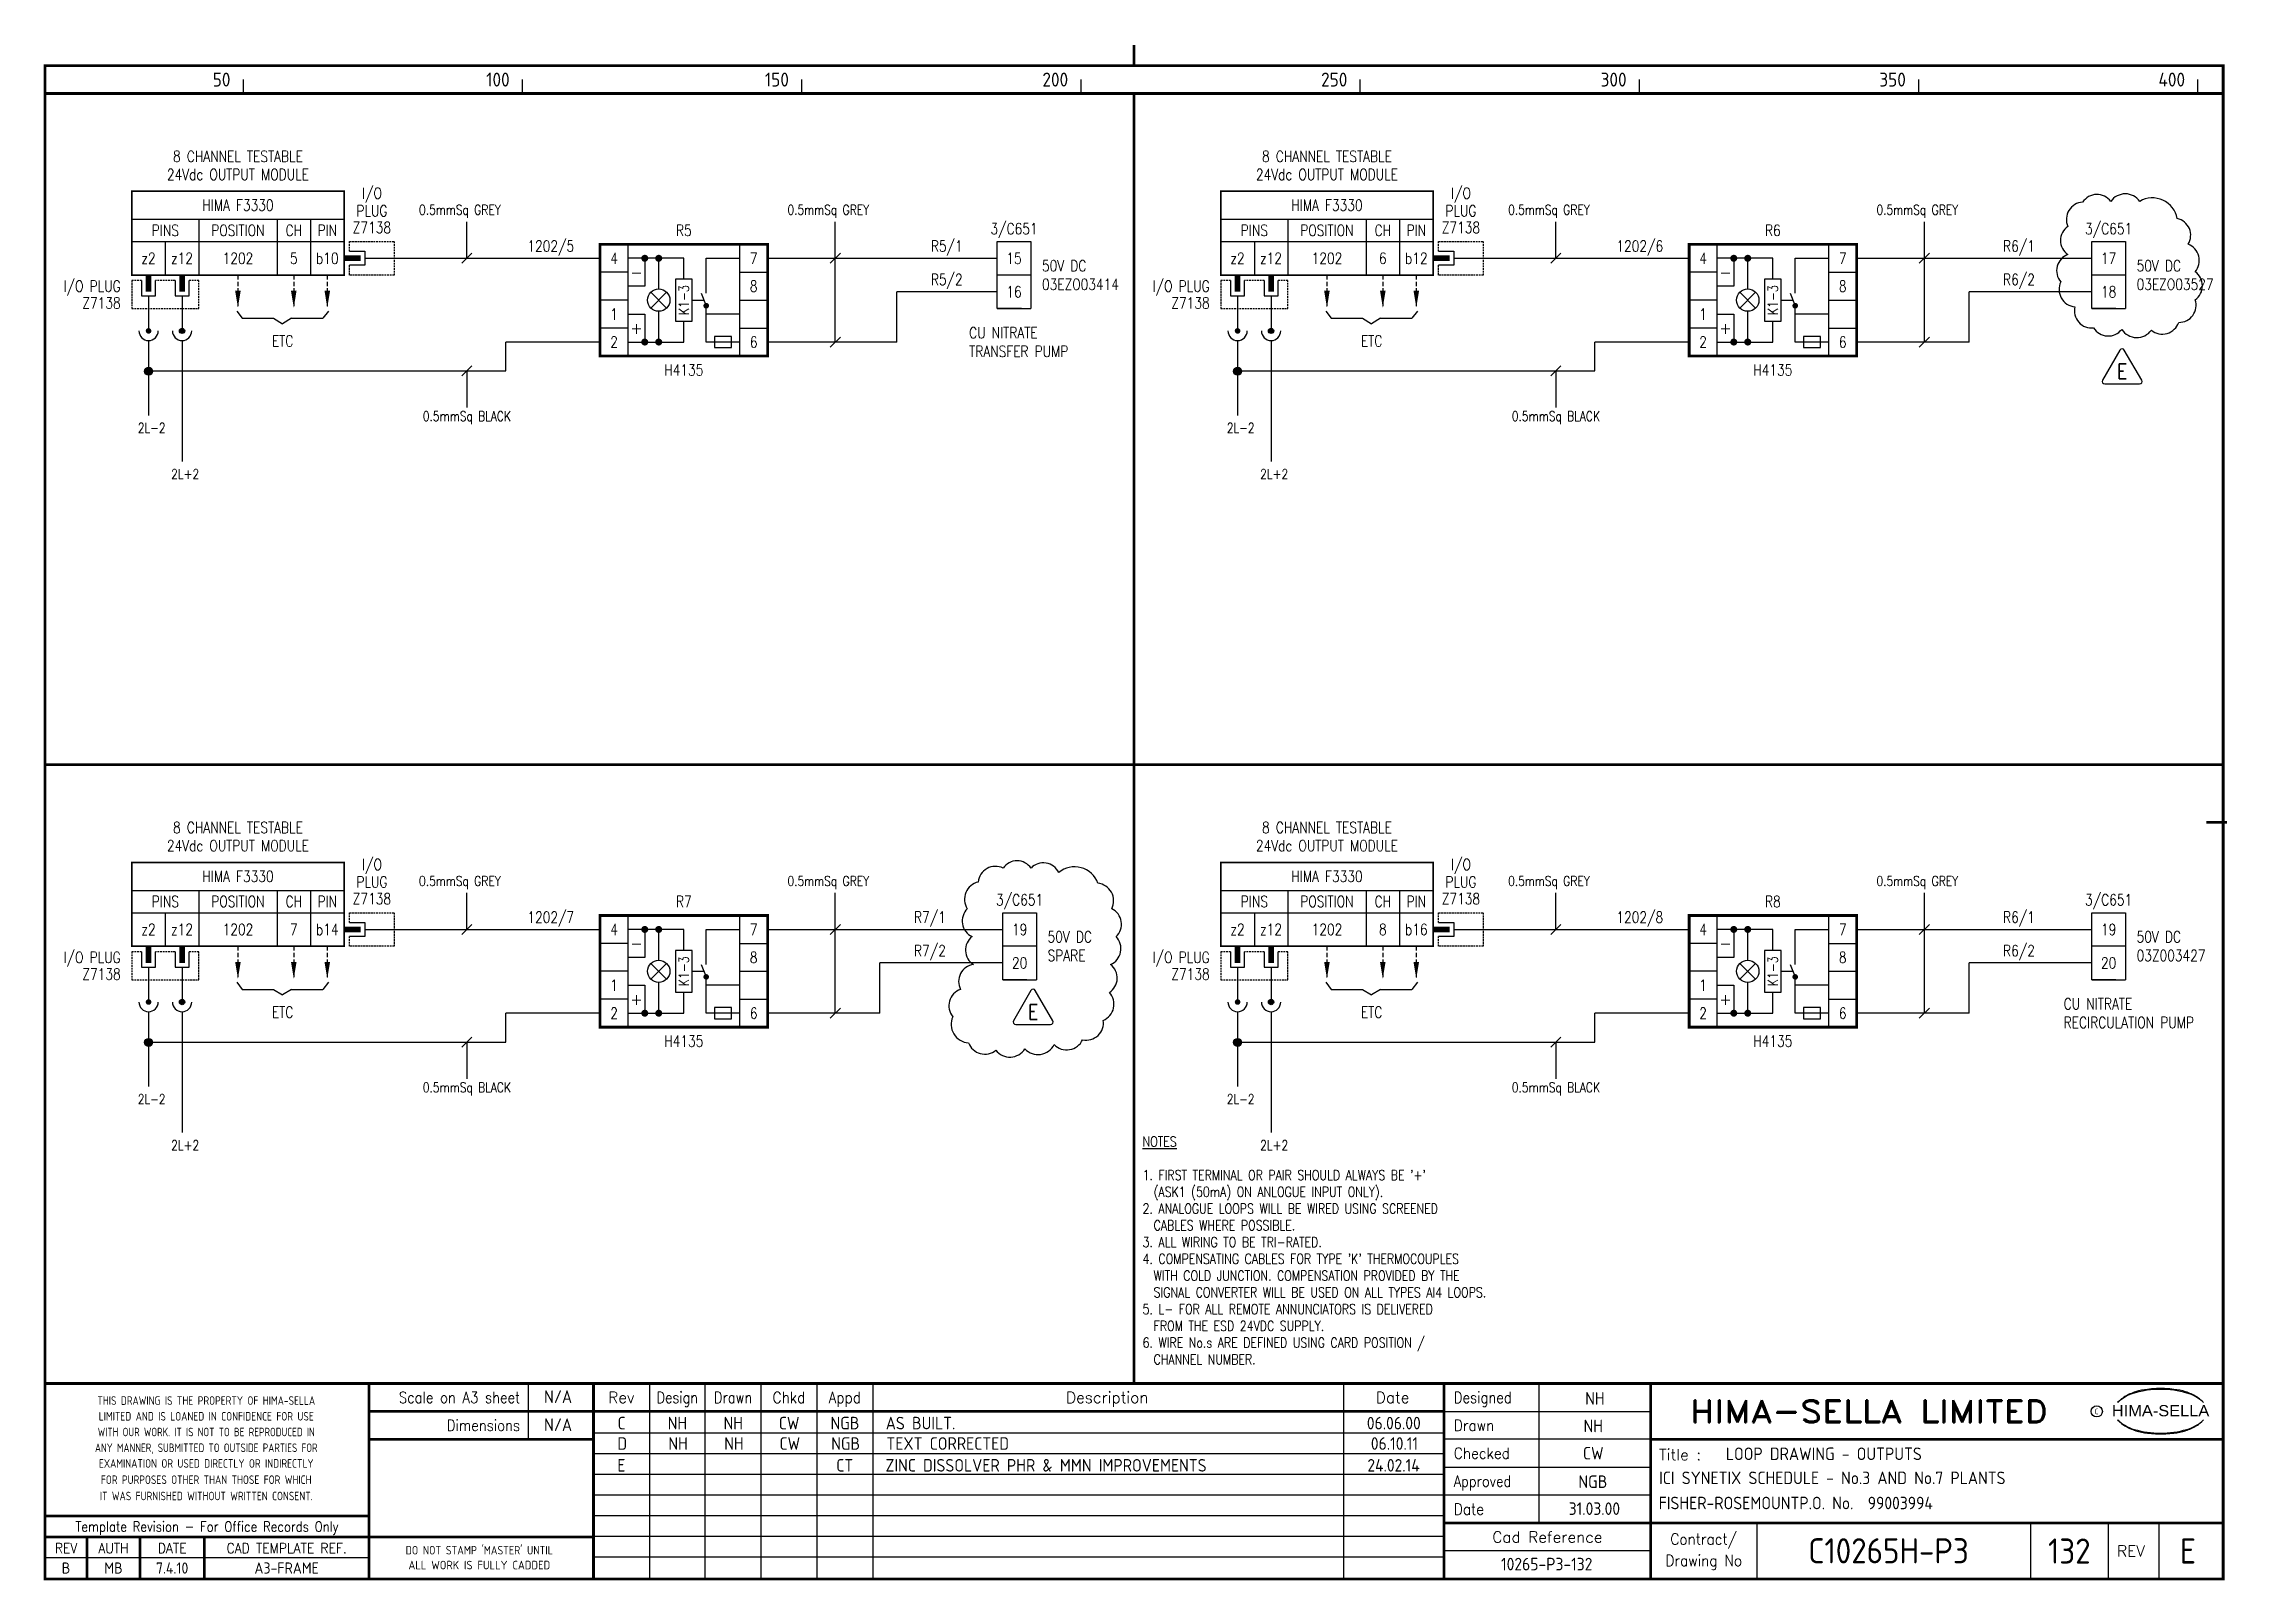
# Model space of a CAD drawing. Extents: x 14 to 405, y 0 to 275.
import ezdxf
from ezdxf.enums import TextEntityAlignment as Align

# ---------------------------------------------------------------- set-up
doc = ezdxf.new("R2010")
doc.units = 0
doc.header["$LTSCALE"] = 0.25
doc.header["$MEASUREMENT"] = 0
doc.linetypes.add('HIDDEN2', pattern=[4.7625, 3.175, -1.5875])
doc.layers.get('0').update_dxf_attribs({"color": 41, "linetype": 'CONTINUOUS'})
for name, color, linetype in [('00-DRG_FRAME', 12, 'CONTINUOUS'), ('01-DRAW', 7, 'CONTINUOUS'), ('02-TEXT', 2, 'CONTINUOUS'), ('051-TEXT', 2, 'CONTINUOUS'), ('117', 7, 'CONTINUOUS'), ('DIM', 3, 'CONTINUOUS'), ('LAB', 2, 'CONTINUOUS'), ('RACK', 2, 'CONTINUOUS'), ('RECORD', 2, 'CONTINUOUS'), ('SLOT', 2, 'CONTINUOUS'), ('SNA', 2, 'CONTINUOUS'), ('TEXT', 2, 'CONTINUOUS'), ('TPOL', 3, 'CONTINUOUS'), ('XR_FUNCTION', 2, 'CONTINUOUS'), ('XR_MAIN', 2, 'CONTINUOUS')]:
    doc.layers.add(name, color=color, linetype=linetype)
doc.styles.add('ARIAL', font='arial.ttf', dxfattribs={"height": 2.5})
doc.styles.add('CROSSREF', font='romans.shx', dxfattribs={"width": 0.8, "height": 2})
doc.styles.add('FUNCTION', font='ROMANS.shx', dxfattribs={"width": 0.8, "height": 2.5})
doc.styles.add('ISO', font='iso.shx')
doc.styles.add('PINS', font='ROMANS.shx', dxfattribs={"width": 0.8, "height": 2.5})
doc.styles.add('RACK', font='ROMANS.shx', dxfattribs={"width": 0.8, "height": 2.5})
doc.styles.add('REFERENC', font='ROMANS.shx', dxfattribs={"width": 0.8, "height": 2.5})
doc.styles.add('ROMAND', font='ROMAND')
doc.styles.add('romans', font='romans.shx', dxfattribs={"width": 0.8, "height": 2.5})
doc.styles.add('SLOT', font='romans.shx', dxfattribs={"width": 0.8, "height": 2})
doc.styles.add('SYMBOL', font='ROMANS.shx', dxfattribs={"width": 0.8, "height": 20})

msp = doc.modelspace()

# ---------------------------------------------------------------- texts
at = {"layer": '00-DRG_FRAME', "style": 'ISO'}
for s, p in [('50', (47.69, 267.75)), ('100', (97.69, 267.75)), ('150', (147.69, 267.75)), ('200', (197.69, 267.75)), ('250', (247.69, 267.75)), ('300', (297.69, 267.75)), ('350', (347.69, 267.75)), ('400', (397.69, 267.75))]:
    msp.add_text(s, height=2.5, dxfattribs=at).set_placement(p, align=Align.RIGHT)
at = {"layer": '00-DRG_FRAME', "color": 3, "style": 'ISO'}
for s, width, p in [('THIS DRAWING IS THE PROPERTY OF HIMA-SELLA', 0.9, (43.36, 32.44)), ("DO NOT STAMP 'MASTER' UNTIL", 0.95, (92.25, 5.79))]:
    msp.add_text(s, height=1.53, dxfattribs=dict(at, width=width)).set_placement(p, align=Align.MIDDLE)
at = {"layer": '00-DRG_FRAME', "color": 4, "style": 'ROMAND', "width": 0.87}
for s, p in [('Scale on A3 sheet', (99.54, 32)), ('Dimensions', (99.54, 27.01))]:
    msp.add_text(s, height=2, dxfattribs=at).set_placement(p, align=Align.RIGHT)
at = {"layer": '00-DRG_FRAME', "color": 4, "style": 'ROMAND'}
for s, p in [('Rev', (117.7, 32)), ('Description', (204.69, 32)), ('Date', (255.79, 32))]:
    msp.add_text(s, height=2, dxfattribs=at).set_placement(p, align=Align.CENTER)
for s, width, p in [('Design', 0.85, (127.7, 32)), ('Drawn', 0.85, (137.7, 32)), ('Chkd', 0.9, (147.7, 32)), ('Appd', 0.9, (157.7, 32))]:
    msp.add_text(s, height=2, dxfattribs=dict(at, width=width)).set_placement(p, align=Align.CENTER)
for s, width, p in [('Designed', 0.87, (266.75, 32)), ('Drawn', 0.9, (266.75, 27)), ('Checked', 0.9, (266.75, 22)), ('Approved', 0.85, (266.75, 17)), ('Date', 0.9, (266.75, 12))]:
    msp.add_text(s, height=2, dxfattribs=dict(at, width=width)).set_placement(p)
at = {"layer": '00-DRG_FRAME', "style": 'ROMAND', "width": 1.15}
msp.add_text('HIMA-SELLA LIMITED', height=4, dxfattribs=at).set_placement((341.1, 30.5), align=Align.MIDDLE)
at = {"layer": '00-DRG_FRAME', "style": 'ARIAL', "width": 1.05}
msp.add_text('HIMA-SELLA', height=2, dxfattribs=at).set_placement((393.3, 29.63), align=Align.CENTER)
at = {"layer": '00-DRG_FRAME', "color": 3, "style": 'ISO'}
for s, width, p in [('WITH OUR WORK. IT IS NOT TO BE REPRODUCED IN', 0.87, (43.36, 26.81)), ('LIMITED AND IS LOANED IN CONFIDENCE FOR USE', 0.9, (43.36, 29.62)), ('ANY MANNER, SUBMITTED TO OUTSIDE PARTIES FOR', 0.87, (43.36, 23.99)), ('EXAMINATION OR USED DIRECTLY OR INDIRECTLY', 0.9, (43.36, 21.18)), ('IT WAS FURNISHED WITHOUT WRITTEN CONSENT.', 0.9, (43.36, 15.35)), ('FOR PURPOSES OTHER THAN THOSE FOR WHICH', 0.9, (43.36, 18.27))]:
    msp.add_text(s, height=1.53, dxfattribs=dict(at, width=width)).set_placement(p, align=Align.MIDDLE_CENTER)
at = {"layer": '00-DRG_FRAME', "color": 3, "style": 'ISO', "width": 0.9}
msp.add_text('C', height=1, dxfattribs=at).set_placement((381.84, 30), align=Align.CENTER)
at = {"layer": '00-DRG_FRAME', "color": 4, "style": 'ROMAND'}
msp.add_text('Title :', height=2, dxfattribs=at).set_placement((303.5, 21.75))
for s, height, width, p in [('Template Revision - For Office Records Only', 1.8, 0.85, (43.5, 9.62)), ('Contract/', 2, 0.9, (311.5, 7.5)), ('REV', 1.8, 0.9, (18.25, 6)), ('AUTH', 1.8, 0.9, (26.75, 6)), ('DATE', 1.8, 0.9, (37.25, 6)), ('CAD TEMPLATE REF.', 1.8, 0.9, (57.75, 6)), ('Drawing No', 2, 0.9, (311.5, 3.5))]:
    msp.add_text(s, height=height, dxfattribs=dict(at, width=width)).set_placement(p, align=Align.MIDDLE)
for s, p in [('Cad Reference', (283.5, 8)), ('REV', (388, 5.5))]:
    msp.add_text(s, height=2, dxfattribs=at).set_placement(p, align=Align.MIDDLE)
at = {"layer": '00-DRG_FRAME', "color": 41, "style": 'ISO'}
for s, p in [('B', (18.25, 1.45)), ('MB', (26.75, 1.45)), ('7.4.10', (37.25, 1.45)), ('A3-FRAME', (57.75, 1.45))]:
    msp.add_text(s, height=2, dxfattribs=at).set_placement(p, align=Align.CENTER)
at = {"layer": '00-DRG_FRAME', "color": 3, "style": 'ISO'}
msp.add_text('ALL WORK IS FULLY CADDED', height=1.53, dxfattribs=at).set_placement((92.25, 2.98), align=Align.MIDDLE_CENTER)
at = {"layer": '01-DRAW', "color": 2, "style": 'romans', "width": 0.8}
for p in [(57.03, 221.19), (252.03, 221.19), (57.03, 101), (252.03, 101)]:
    msp.add_text('ETC', height=2, dxfattribs=at).set_placement(p, align=Align.CENTER)
at = {"layer": '01-DRAW', "style": 'romans', "width": 0.8}
for s, p in [('2L-2', (31.09, 205.76)), ('2L-2', (226.09, 205.76)), ('2L+2', (37.09, 197.5)), ('2L+2', (232.09, 197.5)), ('2L-2', (31.09, 85.56)), ('2L-2', (226.09, 85.56)), ('2L+2', (37.09, 77.31)), ('2L+2', (232.09, 77.31))]:
    msp.add_text(s, height=1.75, dxfattribs=at).set_placement(p)
at = {"layer": '01-DRAW', "char_height": 2, "attachment_point": 5, "style": 'romans'}
for s, insert in [('15', (188, 237)), ('17', (384, 237)), ('16', (188, 231)), ('18', (384, 231)), ('19', (189, 116.81)), ('19', (384, 116.81)), ('20', (189, 110.81)), ('20', (384, 110.81))]:
    msp.add_mtext_dynamic_manual_height_columns(s, width=6, gutter_width=12.5, heights=[5.95], dxfattribs=dict(at, insert=insert))
at = {"layer": '01-DRAW', "insert": (211.02, 79.72), "char_height": 1.8, "width": 80.9791, "attachment_point": 1, "style": 'romans'}
msp.add_mtext("{\\LNOTES\\P\\P}1. FIRST TERMINAL OR PAIR SHOULD ALWAYS BE '+'\\P  (ASK1 (50mA) ON ANLOGUE INPUT ONLY).\\P2. ANALOGUE LOOPS WILL BE WIRED USING SCREENED\\P  CABLES WHERE POSSIBLE.\\P3. ALL WIRING TO BE TRI-RATED.\\P4. COMPENSATING CABLES FOR TYPE 'K' THERMOCOUPLES \\P  WITH COLD JUNCTION. COMPENSATION PROVIDED BY THE\\P  SIGNAL CONVERTER WILL BE USED ON ALL TYPES AI4 LOOPS.\\P5. L- FOR ALL REMOTE ANNUNCIATORS IS DELIVERED \\P  FROM THE ESD 24VDC SUPPLY.\\P6. WIRE No.s ARE DEFINED USING CARD POSITION /\\P  CHANNEL NUMBER.          ", dxfattribs=at)
at = {"layer": '051-TEXT', "style": 'romans', "width": 0.8}
for s, p in [('3/C651', (188, 241.3)), ('3/C651', (384, 241.3)), ('1202/5', (105.05, 238.19)), ('R5/1', (175.95, 238.19)), ('1202/6', (300.05, 238.19)), ('R6/1', (367.95, 238.19)), ('R5/2', (175.95, 232.19)), ('R6/2', (367.95, 232.19)), ('3/C651', (189, 121.11)), ('3/C651', (384, 121.11)), ('1202/7', (105.05, 118)), ('R7/1', (172.95, 118)), ('1202/8', (300.05, 118)), ('R6/1', (367.95, 118)), ('R7/2', (172.95, 112)), ('R6/2', (367.95, 112))]:
    msp.add_text(s, height=2, dxfattribs=at).set_placement(p, align=Align.CENTER)
at = {"layer": 'DIM', "style": 'romans', "width": 0.8}
for s, p in [('0.5mmSq GREY', (88.77, 244.81)), ('0.5mmSq GREY', (154.73, 244.81)), ('0.5mmSq GREY', (283.77, 244.81)), ('0.5mmSq GREY', (349.73, 244.81)), ('0.5mmSq BLACK', (90.04, 207.85)), ('0.5mmSq BLACK', (285.04, 207.85)), ('0.5mmSq GREY', (88.77, 124.61)), ('0.5mmSq GREY', (154.73, 124.61)), ('0.5mmSq GREY', (283.77, 124.61)), ('0.5mmSq GREY', (349.73, 124.61)), ('0.5mmSq BLACK', (90.04, 87.65)), ('0.5mmSq BLACK', (285.04, 87.65))]:
    msp.add_text(s, height=1.75, dxfattribs=at).set_placement(p, align=Align.CENTER)
at = {"layer": 'TEXT', "char_height": 2, "attachment_point": 4, "style": 'romans'}
for s, insert, width in [('50V DC\\P03EZO03414', (193, 234), 47.7416), ('50V DC\\P03EZO03527', (389, 234), 47.7416), ('CU NITRATE\\PTRANSFER PUMP', (179.96, 222), 23.24), ('50V DC\\PSPARE', (194, 113.81), 47.7416), ('50V DC\\P03Z003427', (389, 113.81), 47.7416), ('CU NITRATE\\PRECIRCULATION PUMP', (375.96, 101.81), 27.4801)]:
    msp.add_mtext(s, dxfattribs=dict(at, insert=insert, width=width))

# ---------------------------------------------------------------- blocks, each defined once
blk = doc.blocks.new('A3-REVA')
at = {"layer": '051-TEXT', "style": 'ISO'}
for tag, p in [('DESIGNED', (292.01, 31.7)), ('A', (117.73, 27.28)), ('DES', (127.73, 27.28)), ('DRN', (137.73, 27.28)), ('CHKD', (147.73, 27.28)), ('APPD', (157.73, 27.28)), ('DATE', (256, 27.28)), ('DRAWN', (291.72, 26.77)), ('CHECKED', (291.72, 21.89)), ('APPD', (291.65, 16.79)), ('DATE', (291.92, 11.96))]:
    blk.add_attdef(tag, text='', height=2.25, dxfattribs=at).set_placement(p, align=Align.CENTER)
blk.add_attdef('DESCRIPTION', (165.03, 27.28), '', height=2.25, dxfattribs=at)
blk = doc.blocks.new('A3-REVB')
at = {"layer": '051-TEXT', "style": 'ISO'}
for tag, p in [('A', (124.85, -20.36)), ('DES', (134.85, -20.36)), ('DRN', (144.85, -20.36)), ('CHKD', (154.85, -20.36)), ('APPD', (164.85, -20.36)), ('DATE', (263.12, -20.36))]:
    blk.add_attdef(tag, text='', height=2.25, dxfattribs=at).set_placement(p, align=Align.CENTER)
blk.add_attdef('DESCRIPTION', (172.15, -20.36), '', height=2.25, dxfattribs=at)
blk = doc.blocks.new('A3-TITLE')
at = {"layer": '051-TEXT', "style": 'ISO'}
blk.add_attdef('TITLE_1', (315.46, 21.78), '', height=2.25, dxfattribs=at)
for tag, p in [('DRGNO', (376.96, 3.24)), ('REV.', (398.2, 3.24))]:
    blk.add_attdef(tag, text='', height=4.5, dxfattribs=at).set_placement(p, align=Align.CENTER)
blk = doc.blocks.new('A3-CONTRACT')
at = {"layer": '051-TEXT', "color": 41, "style": 'ISO'}
for tag, height, p in [('SCALE', 2.25, (106.71, 31.82)), ('DIMS', 2.25, (106.71, 26.8)), ('CAD-REF', 2.25, (283.73, 1.84)), ('CONTRACT', 4.5, (344.94, 3.1))]:
    blk.add_attdef(tag, text='', height=height, dxfattribs=at).set_placement(p, align=Align.CENTER)
for tag, p in [('TITLE_2', (303.86, 17.28)), ('TITLE_3', (303.79, 12.78))]:
    blk.add_attdef(tag, p, '', height=2.25, dxfattribs=at)
blk = doc.blocks.new('DOT')
for radius in [0.75, 0.65, 0.55, 0.45, 0.35, 0.25, 0.15, 0.05]:
    blk.add_circle((0, 0), radius)
blk = doc.blocks.new('H4135')
at = {"layer": '01-DRAW'}
for p, q in [((130, 211.5), (130, 231.5)), ((130, 211.5), (130, 231.5)), ((150, 211.5), (150, 231.5)), ((140, 229), (130, 229)), ((133, 229), (133, 224)), ((135.5, 223.5), (135.5, 229)), ((140, 225.25), (140, 229)), ((144, 229), (150, 229)), ((144, 222.75), (144, 229)), ((130, 226.5), (125, 226.5)), ((133, 224), (130, 224)), ((138.5, 225.25), (138.5, 217.75)), ((141.5, 225.25), (138.5, 225.25)), ((141.5, 217.75), (141.5, 225.25)), ((150, 226.5), (155, 226.5)), ((130, 221.5), (125, 221.5)), ((134.0858, 220.0858), (136.9142, 222.9142)), ((136.9142, 220.0858), (134.0858, 222.9142)), ((135.5, 214), (135.5, 219.5)), ((141.5, 221.5), (143.6, 221.5)), ((143.1, 222.75), (144, 220.5)), ((144, 214), (144, 220.5)), ((150, 221.5), (155, 221.5)), ((130, 216.5), (125, 216.5)), ((130, 219), (133, 219)), ((133, 219), (133, 214)), ((138.5, 217.75), (141.5, 217.75)), ((140, 214), (140, 217.75)), ((150, 219), (144, 219)), ((150, 216.5), (155, 216.5)), ((130, 214), (140, 214)), ((150, 214), (144, 214)), ((145.5, 215), (145.5, 213)), ((148.5, 215), (145.5, 215)), ((145.5, 213), (148.5, 213)), ((148.5, 213), (148.5, 215))]:
    blk.add_line(p, q, dxfattribs=at)
at = {"layer": '01-DRAW', "const_width": 0.5}
blk.add_lwpolyline([(155, 211.5), (155, 231.5), (125, 231.5), (125, 211.5)], close=True, dxfattribs=at)
for points in [[(133, 228.625, 1), (133, 229.375, 1)], [(135.5, 228.625, 1), (135.5, 229.375, 1)], [(144, 220.75, -1), (144, 220.25, -1)], [(133, 213.625, 1), (133, 214.375, 1)], [(135.5, 213.625, 1), (135.5, 214.375, 1)]]:
    blk.add_lwpolyline(points, format="xyb", close=True, dxfattribs=at)
at = {"layer": '01-DRAW'}
blk.add_circle((135.5, 221.5), 2, dxfattribs=at)
at = {"color": 3, "style": 'romans'}
for s, p in [('-', (131.5, 226.5)), ('+', (131.5, 216.5))]:
    blk.add_text(s, height=2, dxfattribs=at).set_placement(p, align=Align.MIDDLE)
at = {"color": 3, "style": 'romans', "width": 0.8}
blk.add_text('K1-3', height=1.8, rotation=90, dxfattribs=at).set_placement((140, 221.5), align=Align.MIDDLE)
at = {"layer": 'RECORD', "style": 'REFERENC', "width": 0.8}
blk.add_attdef('H4135', text='', height=2, dxfattribs=at).set_placement((140, 209), align=Align.MIDDLE)
at = {"layer": 'SNA', "style": 'SYMBOL', "width": 0.8}
blk.add_attdef('R1', text='', height=2, dxfattribs=at).set_placement((140, 234), align=Align.MIDDLE)
at = {"layer": 'TPOL', "color": 7, "style": 'PINS', "width": 0.8}
for tag, p in [('4', (127.5, 229)), ('7', (152.5, 229)), ('8', (152.5, 224)), ('1', (127.5, 219)), ('2', (127.5, 214)), ('6', (152.5, 214))]:
    blk.add_attdef(tag, text='', height=2, dxfattribs=at).set_placement(p, align=Align.MIDDLE)
blk = doc.blocks.new('F3330-05')
for p, q in [((-38, 7), (0, 7)), ((-26, 7), (-26, -3)), ((-12, 7), (-12, -3)), ((-6, 7), (-6, -3)), ((-38, 3), (0, 3)), ((-32, 3), (-32, -3)), ((1, 1.25), (3.75, 1.25)), ((3.75, 1.25), (3.75, -1.25)), ((3.75, 0), (9, 0)), ((3.75, -1.25), (1, -1.25)), ((-36.25, -4), (-36.25, -6.75)), ((-36.25, -6.75), (-33.75, -6.75)), ((-35, -6.75), (-35, -9)), ((-33.75, -6.75), (-33.75, -4)), ((-30.25, -4), (-30.25, -6.75)), ((-30.25, -6.75), (-27.75, -6.75)), ((-29, -6.75), (-29, -9)), ((-27.75, -6.75), (-27.75, -4))]:
    blk.add_line(p, q)
at = {"const_width": 0.3}
blk.add_lwpolyline([(0, -3), (-38, -3), (-38, 12), (0, 12)], close=True, dxfattribs=at)
blk.add_lwpolyline([(3, 0, 1, 1, 0), (0, 0, 0.5, 0.5, 0)], format="xyseb")
at = {"color": 3, "linetype": 'HIDDEN2', "ltscale": 0.4}
for points in [[(1, 1.25), (1, 3), (9, 3), (9, -3), (1, -3), (1, -1.25)], [(-36.25, -4), (-38, -4), (-38, -9), (-26, -9), (-26, -4), (-27.75, -4)], [(-30.25, -4), (-33.75, -4)]]:
    blk.add_lwpolyline(points, dxfattribs=at)
at = {"const_width": 1}
for points in [[(-35, -6), (-35, -3)], [(-29, -6), (-29, -3)]]:
    blk.add_lwpolyline(points, dxfattribs=at)
at = {"layer": 'LAB', "style": 'PINS', "width": 0.8, "flags": 1}
blk.add_attdef('LAB1', text='', height=1.5, dxfattribs=at).set_placement((-41, -1), align=Align.RIGHT)
at = {"layer": 'RACK', "style": 'RACK', "width": 0.8}
blk.add_attdef('SLOT', text='', height=2, dxfattribs=at).set_placement((-19, 0), align=Align.MIDDLE)
at = {"layer": 'SLOT', "style": 'SLOT', "width": 0.8}
blk.add_attdef('ADD1', text='', height=2, dxfattribs=at).set_placement((-9, 0), align=Align.MIDDLE)
at = {"layer": 'SNA', "style": 'SYMBOL', "width": 0.8, "flags": 1}
blk.add_attdef('SNA', text='', height=1.5, dxfattribs=at).set_placement((-41, 5), align=Align.RIGHT)
at = {"layer": 'TEXT', "style": 'romans', "width": 0.8}
for s, p in [('24Vdc OUTPUT MODULE', (-19, 14)), ('8 CHANNEL TESTABLE', (-19, 17.25))]:
    blk.add_text(s, height=2, dxfattribs=at).set_placement(p, align=Align.CENTER)
for s, p in [('I/O', (5, 11.5)), ('HIMA F3330', (-19, 9.5)), ('PLUG', (5, 8.5)), ('PINS', (-32, 5)), ('POSITION', (-19, 5)), ('CH', (-9, 5)), ('PIN', (-3, 5)), ('Z7138', (5, 5.5)), ('z2', (-35, 0)), ('z12', (-29, 0)), ('b10', (-3, 0))]:
    blk.add_text(s, height=2, dxfattribs=at).set_placement(p, align=Align.MIDDLE)
for s, p in [('I/O PLUG', (-40, -5)), ('Z7138', (-40, -8))]:
    blk.add_text(s, height=2, dxfattribs=at).set_placement(p, align=Align.MIDDLE_RIGHT)
at = {"layer": 'TPOL', "color": 2, "style": 'PINS', "width": 0.8}
blk.add_attdef('CN1', text='', height=2, dxfattribs=at).set_placement((-3, 0), align=Align.MIDDLE)
at = {"layer": 'TPOL', "style": 'PINS', "width": 0.8, "flags": 1}
blk.add_attdef('CN2', text='', height=1, dxfattribs=at).set_placement((9, 0), align=Align.MIDDLE_RIGHT)
for tag, p in [('CN3', (-35, -9)), ('CN4', (-29, -9))]:
    blk.add_attdef(tag, text='', height=1, dxfattribs=at).set_placement(p, align=Align.BOTTOM_CENTER)
at = {"layer": 'XR_FUNCTION', "style": 'FUNCTION', "width": 0.8, "flags": 1}
blk.add_attdef('XR_FUNCTION', text='', height=1.5, dxfattribs=at).set_placement((-41, 7), align=Align.RIGHT)
at = {"layer": 'XR_MAIN', "style": 'CROSSREF', "width": 0.8, "flags": 1}
blk.add_attdef('XR_MAIN', text='', height=1.5, dxfattribs=at).set_placement((-41, 1), align=Align.RIGHT)
blk = doc.blocks.new('F3330-06')
for p, q in [((-38, 7), (0, 7)), ((-26, 7), (-26, -3)), ((-12, 7), (-12, -3)), ((-6, 7), (-6, -3)), ((-38, 3), (0, 3)), ((-32, 3), (-32, -3)), ((1, 1.25), (3.75, 1.25)), ((3.75, 1.25), (3.75, -1.25)), ((3.75, 0), (9, 0)), ((3.75, -1.25), (1, -1.25)), ((-36.25, -4), (-36.25, -6.75)), ((-36.25, -6.75), (-33.75, -6.75)), ((-35, -6.75), (-35, -9)), ((-33.75, -6.75), (-33.75, -4)), ((-30.25, -4), (-30.25, -6.75)), ((-30.25, -6.75), (-27.75, -6.75)), ((-29, -6.75), (-29, -9)), ((-27.75, -6.75), (-27.75, -4))]:
    blk.add_line(p, q)
at = {"const_width": 0.3}
blk.add_lwpolyline([(0, -3), (-38, -3), (-38, 12), (0, 12)], close=True, dxfattribs=at)
blk.add_lwpolyline([(3, 0, 1, 1, 0), (0, 0, 0.5, 0.5, 0)], format="xyseb")
at = {"color": 3, "linetype": 'HIDDEN2', "ltscale": 0.4}
for points in [[(1, 1.25), (1, 3), (9, 3), (9, -3), (1, -3), (1, -1.25)], [(-36.25, -4), (-38, -4), (-38, -9), (-26, -9), (-26, -4), (-27.75, -4)], [(-30.25, -4), (-33.75, -4)]]:
    blk.add_lwpolyline(points, dxfattribs=at)
at = {"const_width": 1}
for points in [[(-35, -6), (-35, -3)], [(-29, -6), (-29, -3)]]:
    blk.add_lwpolyline(points, dxfattribs=at)
at = {"layer": 'LAB', "style": 'PINS', "width": 0.8, "flags": 1}
blk.add_attdef('LAB1', text='', height=1.5, dxfattribs=at).set_placement((-41, -1), align=Align.RIGHT)
at = {"layer": 'RACK', "style": 'RACK', "width": 0.8}
blk.add_attdef('SLOT', text='', height=2, dxfattribs=at).set_placement((-19, 0), align=Align.MIDDLE)
at = {"layer": 'SLOT', "style": 'SLOT', "width": 0.8}
blk.add_attdef('ADD1', text='', height=2, dxfattribs=at).set_placement((-9, 0), align=Align.MIDDLE)
at = {"layer": 'SNA', "style": 'SYMBOL', "width": 0.8, "flags": 1}
blk.add_attdef('SNA', text='', height=1.5, dxfattribs=at).set_placement((-41, 5), align=Align.RIGHT)
at = {"layer": 'TEXT', "style": 'romans', "width": 0.8}
for s, p in [('24Vdc OUTPUT MODULE', (-19, 14)), ('8 CHANNEL TESTABLE', (-19, 17.25))]:
    blk.add_text(s, height=2, dxfattribs=at).set_placement(p, align=Align.CENTER)
for s, p in [('I/O', (5, 11.5)), ('HIMA F3330', (-19, 9.5)), ('PLUG', (5, 8.5)), ('PINS', (-32, 5)), ('POSITION', (-19, 5)), ('CH', (-9, 5)), ('PIN', (-3, 5)), ('Z7138', (5, 5.5)), ('z2', (-35, 0)), ('z12', (-29, 0)), ('b12', (-3, 0))]:
    blk.add_text(s, height=2, dxfattribs=at).set_placement(p, align=Align.MIDDLE)
for s, p in [('I/O PLUG', (-40, -5)), ('Z7138', (-40, -8))]:
    blk.add_text(s, height=2, dxfattribs=at).set_placement(p, align=Align.MIDDLE_RIGHT)
at = {"layer": 'TPOL', "color": 2, "style": 'PINS', "width": 0.8}
blk.add_attdef('CN1', text='', height=2, dxfattribs=at).set_placement((-3, 0), align=Align.MIDDLE)
at = {"layer": 'TPOL', "style": 'PINS', "width": 0.8, "flags": 1}
blk.add_attdef('CN2', text='', height=1, dxfattribs=at).set_placement((9, 0), align=Align.MIDDLE_RIGHT)
for tag, p in [('CN3', (-35, -9)), ('CN4', (-29, -9))]:
    blk.add_attdef(tag, text='', height=1, dxfattribs=at).set_placement(p, align=Align.BOTTOM_CENTER)
at = {"layer": 'XR_FUNCTION', "style": 'FUNCTION', "width": 0.8, "flags": 1}
blk.add_attdef('XR_FUNCTION', text='', height=1.5, dxfattribs=at).set_placement((-41, 7), align=Align.RIGHT)
at = {"layer": 'XR_MAIN', "style": 'CROSSREF', "width": 0.8, "flags": 1}
blk.add_attdef('XR_MAIN', text='', height=1.5, dxfattribs=at).set_placement((-41, 1), align=Align.RIGHT)
blk = doc.blocks.new('F3330-08')
for p, q in [((-38, 7), (0, 7)), ((-26, 7), (-26, -3)), ((-12, 7), (-12, -3)), ((-6, 7), (-6, -3)), ((-38, 3), (0, 3)), ((-32, 3), (-32, -3)), ((1, 1.25), (3.75, 1.25)), ((3.75, 1.25), (3.75, -1.25)), ((3.75, 0), (9, 0)), ((3.75, -1.25), (1, -1.25)), ((-36.25, -4), (-36.25, -6.75)), ((-36.25, -6.75), (-33.75, -6.75)), ((-35, -6.75), (-35, -9)), ((-33.75, -6.75), (-33.75, -4)), ((-30.25, -4), (-30.25, -6.75)), ((-30.25, -6.75), (-27.75, -6.75)), ((-29, -6.75), (-29, -9)), ((-27.75, -6.75), (-27.75, -4))]:
    blk.add_line(p, q)
at = {"const_width": 0.3}
blk.add_lwpolyline([(0, -3), (-38, -3), (-38, 12), (0, 12)], close=True, dxfattribs=at)
blk.add_lwpolyline([(3, 0, 1, 1, 0), (0, 0, 0.5, 0.5, 0)], format="xyseb")
at = {"color": 3, "linetype": 'HIDDEN2', "ltscale": 0.4}
for points in [[(1, 1.25), (1, 3), (9, 3), (9, -3), (1, -3), (1, -1.25)], [(-36.25, -4), (-38, -4), (-38, -9), (-26, -9), (-26, -4), (-27.75, -4)], [(-30.25, -4), (-33.75, -4)]]:
    blk.add_lwpolyline(points, dxfattribs=at)
at = {"const_width": 1}
for points in [[(-35, -6), (-35, -3)], [(-29, -6), (-29, -3)]]:
    blk.add_lwpolyline(points, dxfattribs=at)
at = {"layer": 'LAB', "style": 'PINS', "width": 0.8, "flags": 1}
blk.add_attdef('LAB1', text='', height=1.5, dxfattribs=at).set_placement((-41, -1), align=Align.RIGHT)
at = {"layer": 'RACK', "style": 'RACK', "width": 0.8}
blk.add_attdef('SLOT', text='', height=2, dxfattribs=at).set_placement((-19, 0), align=Align.MIDDLE)
at = {"layer": 'SLOT', "style": 'SLOT', "width": 0.8}
blk.add_attdef('ADD1', text='', height=2, dxfattribs=at).set_placement((-9, 0), align=Align.MIDDLE)
at = {"layer": 'SNA', "style": 'SYMBOL', "width": 0.8, "flags": 1}
blk.add_attdef('SNA', text='', height=1.5, dxfattribs=at).set_placement((-41, 5), align=Align.RIGHT)
at = {"layer": 'TEXT', "style": 'romans', "width": 0.8}
for s, p in [('24Vdc OUTPUT MODULE', (-19, 14)), ('8 CHANNEL TESTABLE', (-19, 17.25))]:
    blk.add_text(s, height=2, dxfattribs=at).set_placement(p, align=Align.CENTER)
for s, p in [('I/O', (5, 11.5)), ('HIMA F3330', (-19, 9.5)), ('PLUG', (5, 8.5)), ('PINS', (-32, 5)), ('POSITION', (-19, 5)), ('CH', (-9, 5)), ('PIN', (-3, 5)), ('Z7138', (5, 5.5)), ('z2', (-35, 0)), ('z12', (-29, 0)), ('b16', (-3, 0))]:
    blk.add_text(s, height=2, dxfattribs=at).set_placement(p, align=Align.MIDDLE)
for s, p in [('I/O PLUG', (-40, -5)), ('Z7138', (-40, -8))]:
    blk.add_text(s, height=2, dxfattribs=at).set_placement(p, align=Align.MIDDLE_RIGHT)
at = {"layer": 'TPOL', "color": 2, "style": 'PINS', "width": 0.8}
blk.add_attdef('CN1', text='', height=2, dxfattribs=at).set_placement((-3, 0), align=Align.MIDDLE)
at = {"layer": 'TPOL', "style": 'PINS', "width": 0.8, "flags": 1}
blk.add_attdef('CN2', text='', height=1, dxfattribs=at).set_placement((9, 0), align=Align.MIDDLE_RIGHT)
for tag, p in [('CN3', (-35, -9)), ('CN4', (-29, -9))]:
    blk.add_attdef(tag, text='', height=1, dxfattribs=at).set_placement(p, align=Align.BOTTOM_CENTER)
at = {"layer": 'XR_FUNCTION', "style": 'FUNCTION', "width": 0.8, "flags": 1}
blk.add_attdef('XR_FUNCTION', text='', height=1.5, dxfattribs=at).set_placement((-41, 7), align=Align.RIGHT)
at = {"layer": 'XR_MAIN', "style": 'CROSSREF', "width": 0.8, "flags": 1}
blk.add_attdef('XR_MAIN', text='', height=1.5, dxfattribs=at).set_placement((-41, 1), align=Align.RIGHT)
blk = doc.blocks.new('F3330-07')
for p, q in [((-38, 7), (0, 7)), ((-26, 7), (-26, -3)), ((-12, 7), (-12, -3)), ((-6, 7), (-6, -3)), ((-38, 3), (0, 3)), ((-32, 3), (-32, -3)), ((1, 1.25), (3.75, 1.25)), ((3.75, 1.25), (3.75, -1.25)), ((3.75, 0), (9, 0)), ((3.75, -1.25), (1, -1.25)), ((-36.25, -4), (-36.25, -6.75)), ((-36.25, -6.75), (-33.75, -6.75)), ((-35, -6.75), (-35, -9)), ((-33.75, -6.75), (-33.75, -4)), ((-30.25, -4), (-30.25, -6.75)), ((-30.25, -6.75), (-27.75, -6.75)), ((-29, -6.75), (-29, -9)), ((-27.75, -6.75), (-27.75, -4))]:
    blk.add_line(p, q)
at = {"const_width": 0.3}
blk.add_lwpolyline([(0, -3), (-38, -3), (-38, 12), (0, 12)], close=True, dxfattribs=at)
blk.add_lwpolyline([(3, 0, 1, 1, 0), (0, 0, 0.5, 0.5, 0)], format="xyseb")
at = {"color": 3, "linetype": 'HIDDEN2', "ltscale": 0.4}
for points in [[(1, 1.25), (1, 3), (9, 3), (9, -3), (1, -3), (1, -1.25)], [(-36.25, -4), (-38, -4), (-38, -9), (-26, -9), (-26, -4), (-27.75, -4)], [(-30.25, -4), (-33.75, -4)]]:
    blk.add_lwpolyline(points, dxfattribs=at)
at = {"const_width": 1}
for points in [[(-35, -6), (-35, -3)], [(-29, -6), (-29, -3)]]:
    blk.add_lwpolyline(points, dxfattribs=at)
at = {"layer": 'LAB', "style": 'PINS', "width": 0.8, "flags": 1}
blk.add_attdef('LAB1', text='', height=1.5, dxfattribs=at).set_placement((-41, -1), align=Align.RIGHT)
at = {"layer": 'RACK', "style": 'RACK', "width": 0.8}
blk.add_attdef('SLOT', text='', height=2, dxfattribs=at).set_placement((-19, 0), align=Align.MIDDLE)
at = {"layer": 'SLOT', "style": 'SLOT', "width": 0.8}
blk.add_attdef('ADD1', text='', height=2, dxfattribs=at).set_placement((-9, 0), align=Align.MIDDLE)
at = {"layer": 'SNA', "style": 'SYMBOL', "width": 0.8, "flags": 1}
blk.add_attdef('SNA', text='', height=1.5, dxfattribs=at).set_placement((-41, 5), align=Align.RIGHT)
at = {"layer": 'TEXT', "style": 'romans', "width": 0.8}
for s, p in [('24Vdc OUTPUT MODULE', (-19, 14)), ('8 CHANNEL TESTABLE', (-19, 17.25))]:
    blk.add_text(s, height=2, dxfattribs=at).set_placement(p, align=Align.CENTER)
for s, p in [('I/O', (5, 11.5)), ('HIMA F3330', (-19, 9.5)), ('PLUG', (5, 8.5)), ('PINS', (-32, 5)), ('POSITION', (-19, 5)), ('CH', (-9, 5)), ('PIN', (-3, 5)), ('Z7138', (5, 5.5)), ('z2', (-35, 0)), ('z12', (-29, 0)), ('b14', (-3, 0))]:
    blk.add_text(s, height=2, dxfattribs=at).set_placement(p, align=Align.MIDDLE)
for s, p in [('I/O PLUG', (-40, -5)), ('Z7138', (-40, -8))]:
    blk.add_text(s, height=2, dxfattribs=at).set_placement(p, align=Align.MIDDLE_RIGHT)
at = {"layer": 'TPOL', "color": 2, "style": 'PINS', "width": 0.8}
blk.add_attdef('CN1', text='', height=2, dxfattribs=at).set_placement((-3, 0), align=Align.MIDDLE)
at = {"layer": 'TPOL', "style": 'PINS', "width": 0.8, "flags": 1}
blk.add_attdef('CN2', text='', height=1, dxfattribs=at).set_placement((9, 0), align=Align.MIDDLE_RIGHT)
for tag, p in [('CN3', (-35, -9)), ('CN4', (-29, -9))]:
    blk.add_attdef(tag, text='', height=1, dxfattribs=at).set_placement(p, align=Align.BOTTOM_CENTER)
at = {"layer": 'XR_FUNCTION', "style": 'FUNCTION', "width": 0.8, "flags": 1}
blk.add_attdef('XR_FUNCTION', text='', height=1.5, dxfattribs=at).set_placement((-41, 7), align=Align.RIGHT)
at = {"layer": 'XR_MAIN', "style": 'CROSSREF', "width": 0.8, "flags": 1}
blk.add_attdef('XR_MAIN', text='', height=1.5, dxfattribs=at).set_placement((-41, 1), align=Align.RIGHT)
blk = doc.blocks.new('TRI-E')
at = {"layer": '01-DRAW'}
blk.add_lwpolyline([(224.71, 256.03), (221.59, 250.63, 0.57735), (221.98, 249.95), (228.22, 249.95, 0.57735), (228.61, 250.63), (225.49, 256.03, 0.57735)], format="xyb", close=True, dxfattribs=at)
at = {"layer": '02-TEXT', "color": 2, "style": 'romans', "width": 0.8}
blk.add_text('E', height=2.7, dxfattribs=at).set_placement((225.1, 252.2), align=Align.MIDDLE)

# ---------------------------------------------------------------- linework, layer by layer
at = {"layer": '00-DRG_FRAME'}
for p, q in [((50, 266.5), (50, 269)), ((100, 266.5), (100, 269)), ((150, 266.5), (150, 269)), ((200, 266.5), (200, 269)), ((250, 266.5), (250, 269)), ((300, 266.5), (300, 269)), ((350, 266.5), (350, 269)), ((400, 266.5), (400, 269)), ((101.01, 35.5), (101.01, 25.5)), ((122.7, 35.5), (122.7, 0.5)), ((132.7, 0.5), (132.7, 35.5)), ((142.7, 0.5), (142.7, 35.5)), ((152.7, 35.5), (152.7, 0.5)), ((162.7, 35.5), (162.7, 0.5)), ((247, 35.5), (247, 0.5)), ((282, 35.5), (282, 10.5)), ((265, 30.5), (302, 30.5)), ((265, 26.59), (112.7, 26.59)), ((302, 25.5), (265, 25.5)), ((265, 22.89), (112.7, 22.89)), ((265, 20.5), (302, 20.5)), ((265, 19.19), (112.7, 19.19)), ((265, 15.49), (112.7, 15.49)), ((265, 11.79), (112.7, 11.79)), ((302, 15.5), (265, 15.5)), ((265, 8.09), (112.7, 8.09)), ((321, 10.5), (321, 0.5)), ((370, 10.5), (370, 0.5)), ((384, 0.5), (384, 10.5)), ((393, 10.5), (393, 0.5)), ((72.5, 4.25), (14.5, 4.25)), ((265, 4.39), (112.7, 4.39)), ((302, 5.5), (265, 5.5))]:
    msp.add_line(p, q, dxfattribs=at)
at = {"layer": '00-DRG_FRAME', "const_width": 0.5}
for points in [[(209.5, 271.5), (209.5, 275.18)], [(209.5, 271.5), (209.5, 275.18)], [(14.5, 266.5), (404.5, 266.5)], [(209.5, 35.5), (209.5, 266.5)], [(14.5, 146.31), (404.5, 146.31)], [(401.5, 136), (405.18, 136)], [(404.5, 35.5), (14.5, 35.5)], [(72.5, 0.5), (72.5, 35.5)], [(112.7, 0.5), (112.7, 35.5)], [(265, 35.5), (265, 0.5)], [(302, 0.5), (302, 35.5)], [(265, 30.5), (72.5, 30.5)], [(112.7, 25.5), (72.5, 25.5)], [(404.5, 25.5), (302, 25.5)], [(14.5, 11.75), (72.5, 11.75)], [(14.5, 8), (72.5, 8)], [(22, 0.5), (22, 8)], [(31.5, 0.5), (31.5, 8)], [(43, 0.5), (43, 8)], [(112.7, 8), (72.5, 8)], [(265, 10.5), (404.5, 10.5)]]:
    msp.add_lwpolyline(points, dxfattribs=at)
msp.add_lwpolyline([(14.5, 0.5), (404.5, 0.5), (404.5, 271.5), (14.5, 271.5)], close=True, dxfattribs=at)
at = {"layer": '00-DRG_FRAME', "color": 3}
msp.add_circle((381.88, 30.5), 1, dxfattribs=at)
for centre, radius, start, end in [((390.6, 26.83), 7.24, 106.0532, 133.5024), ((390.88, 27.01), 7.3, 130.419, 136.057), ((390.11, 28.1), 5.98, 122.244, 131.6154), ((389.75, 28.78), 5.21, 111.8206, 122.8668), ((391.78, 24.7), 9.76, 107.5931, 113.9452), ((393.1, 18.5), 15.94, 89.2698, 106.3911), ((392.1, 23.52), 10.99, 96.0146, 107.3203), ((393.29, 16.31), 18.28, 92.8917, 97.3734), ((393.24, 18.86), 15.73, 89.7805, 93.1738), ((393.36, 18.86), 15.73, 86.8262, 90.2195), ((393.51, 18.5), 15.94, 73.6089, 90.7302), ((393.31, 16.31), 18.28, 82.6266, 87.1083), ((394.51, 23.52), 10.99, 72.6797, 83.9854), ((394.83, 24.7), 9.76, 66.0548, 72.4069), ((396, 26.83), 7.24, 46.4976, 73.9468), ((396.85, 28.78), 5.21, 57.1332, 68.1794), ((396.49, 28.1), 5.98, 48.3846, 57.756), ((395.73, 27.01), 7.3, 43.943, 49.581), ((390.88, 34.04), 7.3, 223.943, 229.581), ((390.6, 34.23), 7.24, 226.4976, 253.9468), ((390.11, 32.96), 5.98, 228.3846, 237.756), ((389.75, 32.28), 5.21, 237.1332, 248.1794), ((391.78, 36.36), 9.76, 246.0548, 252.4069), ((394.83, 36.36), 9.76, 287.5931, 293.9452), ((396, 34.23), 7.24, 286.0532, 313.5024), ((396.85, 32.28), 5.21, 291.8206, 302.8668), ((396.49, 32.96), 5.98, 302.244, 311.6154), ((395.73, 34.04), 7.3, 310.419, 316.057), ((393.1, 42.56), 15.94, 253.6089, 270.7302), ((392.1, 37.54), 10.99, 252.6797, 263.9854), ((393.29, 44.75), 18.28, 262.6266, 267.1083), ((393.24, 42.19), 15.73, 266.8262, 270.2195), ((393.51, 42.56), 15.94, 269.2698, 286.3911), ((393.36, 42.19), 15.73, 269.7805, 273.1738), ((393.31, 44.75), 18.28, 272.8917, 277.3734), ((394.51, 37.54), 10.99, 276.0146, 287.3203)]:
    msp.add_arc(centre, radius, start, end, dxfattribs=at)
at = {"layer": '01-DRAW'}
for p, q in [((185, 240), (191, 240)), ((185, 234), (185, 240)), ((191, 240), (191, 234)), ((381, 240), (387, 240)), ((381, 234), (381, 240)), ((387, 240), (387, 234)), ((77.03, 237), (113.88, 237)), ((143.88, 237), (185, 237)), ((272.03, 237), (308.88, 237)), ((338.88, 237), (381, 237)), ((185, 231), (167, 231)), ((185, 228), (185, 234)), ((191, 234), (185, 234)), ((191, 234), (191, 228)), ((381, 231), (359, 231)), ((381, 228), (381, 234)), ((387, 234), (381, 234)), ((387, 234), (387, 228)), ((33.03, 228), (33.03, 224)), ((39.03, 228), (39.03, 224)), ((48.83, 227.55), (49.8, 226.26)), ((65.23, 227.55), (64.26, 226.26)), ((189.32, 228), (185, 228)), ((185, 228), (191, 228)), ((228.03, 228), (228.03, 224)), ((234.03, 228), (234.03, 224)), ((243.83, 227.55), (244.8, 226.26)), ((260.23, 227.55), (259.26, 226.26)), ((385.32, 228), (381, 228)), ((381, 228), (387, 228)), ((49.8, 226.26), (55.41, 226.26)), ((55.41, 226.26), (57.03, 225.29)), ((58.65, 226.26), (57.03, 225.29)), ((58.65, 226.26), (64.26, 226.26)), ((244.8, 226.26), (250.41, 226.26)), ((250.41, 226.26), (252.03, 225.29)), ((253.65, 226.26), (252.03, 225.29)), ((253.65, 226.26), (259.26, 226.26)), ((33.03, 222.27), (33.03, 208.87)), ((39.03, 222.27), (39.03, 200.61)), ((39.03, 222.27), (39.03, 200.61)), ((228.03, 222.27), (228.03, 208.87)), ((234.03, 222.27), (234.03, 200.61)), ((234.03, 222.27), (234.03, 200.61)), ((186, 119.81), (192, 119.81)), ((186, 113.81), (186, 119.81)), ((192, 119.81), (192, 113.81)), ((381, 119.81), (387, 119.81)), ((381, 113.81), (381, 119.81)), ((387, 119.81), (387, 113.81)), ((77.03, 116.81), (113.88, 116.81)), ((143.88, 116.81), (186, 116.81)), ((186, 107.81), (186, 113.81)), ((192, 113.81), (186, 113.81)), ((192, 113.81), (192, 107.81)), ((272.03, 116.81), (308.88, 116.81)), ((338.88, 116.81), (381, 116.81)), ((381, 107.81), (381, 113.81)), ((387, 113.81), (381, 113.81)), ((387, 113.81), (387, 107.81)), ((186, 110.81), (164, 110.81)), ((381, 110.81), (359, 110.81)), ((33.03, 107.81), (33.03, 103.81)), ((39.03, 107.81), (39.03, 103.81)), ((48.83, 107.36), (49.8, 106.06)), ((49.8, 106.06), (55.41, 106.06)), ((55.41, 106.06), (57.03, 105.09)), ((58.65, 106.06), (57.03, 105.09)), ((58.65, 106.06), (64.26, 106.06)), ((65.23, 107.36), (64.26, 106.06)), ((190.32, 107.81), (186, 107.81)), ((186, 107.81), (192, 107.81)), ((228.03, 107.81), (228.03, 103.81)), ((234.03, 107.81), (234.03, 103.81)), ((243.83, 107.36), (244.8, 106.06)), ((244.8, 106.06), (250.41, 106.06)), ((250.41, 106.06), (252.03, 105.09)), ((253.65, 106.06), (252.03, 105.09)), ((253.65, 106.06), (259.26, 106.06)), ((260.23, 107.36), (259.26, 106.06)), ((385.32, 107.81), (381, 107.81)), ((381, 107.81), (387, 107.81)), ((33.03, 102.08), (33.03, 88.68)), ((39.03, 102.08), (39.03, 80.42)), ((39.03, 102.08), (39.03, 80.42)), ((228.03, 102.08), (228.03, 88.68)), ((234.03, 102.08), (234.03, 80.42)), ((234.03, 102.08), (234.03, 80.42))]:
    msp.add_line(p, q, dxfattribs=at)
at = {"layer": '01-DRAW', "linetype": 'HIDDEN2'}
for p, q in [((49.03, 234), (49.03, 228.17)), ((59.03, 234), (59.03, 228.17)), ((65.03, 234), (65.03, 228.17)), ((244.03, 234), (244.03, 228.17)), ((254.03, 234), (254.03, 228.17)), ((260.03, 234), (260.03, 228.17)), ((49.03, 113.81), (49.03, 107.98)), ((59.03, 113.81), (59.03, 107.98)), ((65.03, 113.81), (65.03, 107.98)), ((244.03, 113.81), (244.03, 107.98)), ((254.03, 113.81), (254.03, 107.98)), ((260.03, 113.81), (260.03, 107.98))]:
    msp.add_line(p, q, dxfattribs=at)
at = {"layer": '01-DRAW'}
for points in [[(389.56, 247.19, 0.520567), (384.39, 247.19, 0.520567), (384.39, 247.19, 0.520567), (379.35, 247.05, 0.520567), (379.35, 247.05, 0.520567), (376.69, 242.71, 0.520567), (376.69, 242.71, 0.520567), (376.69, 237.68, 0.520567), (376.69, 237.68, 0.520567), (375.43, 232.79, 0.520567), (375.43, 232.79, 0.520567), (377.95, 228.31, 0.520567), (377.95, 228.31, 0.520567), (381.31, 224.54, 0.520567), (381.31, 224.54, 0.520567), (386.34, 224.26, 0.520567), (386.34, 224.26, 0.520567), (391.66, 224.12, 0.520567), (391.66, 224.12, 0.520567), (396.56, 225.52, 0.520567), (396.56, 225.52, 0.520567), (399.49, 229.57, 0.520567), (399.49, 229.57, 0.520567), (399.49, 234.6, 0.520567), (399.49, 234.6, 0.520567), (398.23, 239.5, 0.520567), (398.23, 239.5, 0.520567), (396.28, 244.11, 0.520567), (396.28, 244.11, 0.520567)], [(196, 127, 0.520567), (191.05, 127.8, 0.520567), (191.05, 127.8, 0.520567), (186.04, 127.8, 0.520567), (186.04, 127.8, 0.520567), (181.59, 125.3, 0.520567), (181.59, 125.3, 0.520567), (179.63, 120.52, 0.520567), (179.63, 120.52, 0.520567), (180.5, 115.52, 0.520567), (180.5, 115.52, 0.520567), (180.72, 110.52, 0.520567), (180.72, 110.52, 0.520567), (178.43, 106.07, 0.520567), (178.43, 106.07, 0.520567), (177.02, 101.18, 0.520567), (177.02, 101.18, 0.520567), (179.85, 96.5, 0.520567), (179.85, 96.5, 0.520567), (184.74, 95.2, 0.520567), (184.74, 95.2, 0.520567), (189.96, 95.42, 0.520567), (189.96, 95.42, 0.520567), (195.18, 96.18, 0.520567), (195.18, 96.18, 0.520567), (200.29, 97.05, 0.520567), (200.29, 97.05, 0.520567), (203.98, 100.52, 0.520567), (203.98, 100.52, 0.520567), (205.07, 105.52, 0.520567), (205.07, 105.52, 0.520567), (205.29, 110.52, 0.520567), (205.29, 110.52, 0.520567), (206.27, 115.52, 0.520567), (206.27, 115.52, 0.520567), (205.51, 120.52, 0.520567), (205.51, 120.52, 0.520567), (203.01, 125.09, 0.520567), (203.01, 125.09, 0.520567)]]:
    msp.add_lwpolyline(points, format="xyb", close=True, dxfattribs=at)
at = {"layer": '01-DRAW', "const_width": 0.5}
for points in [[(32.78, 224, 1), (33.28, 224, 1)], [(38.78, 224, 1), (39.28, 224, 1)], [(227.78, 224, 1), (228.28, 224, 1)], [(233.78, 224, 1), (234.28, 224, 1)], [(32.78, 103.81, 1), (33.28, 103.81, 1)], [(38.78, 103.81, 1), (39.28, 103.81, 1)], [(227.78, 103.81, 1), (228.28, 103.81, 1)], [(233.78, 103.81, 1), (234.28, 103.81, 1)]]:
    msp.add_lwpolyline(points, format="xyb", close=True, dxfattribs=at)
at = {"layer": '01-DRAW'}
for centre, radius in [((39.03, 224), 0.475), ((39.03, 224), 0.389), ((39.03, 224), 0.302), ((39.03, 224), 0.216), ((39.03, 224), 0.13), ((39.03, 224), 0.0432), ((234.03, 224), 0.475), ((234.03, 224), 0.389), ((234.03, 224), 0.302), ((234.03, 224), 0.216), ((234.03, 224), 0.13), ((234.03, 224), 0.0432), ((39.03, 103.81), 0.475), ((39.03, 103.81), 0.389), ((39.03, 103.81), 0.302), ((39.03, 103.81), 0.216), ((39.03, 103.81), 0.13), ((39.03, 103.81), 0.0432), ((234.03, 103.81), 0.475), ((234.03, 103.81), 0.389), ((234.03, 103.81), 0.302), ((234.03, 103.81), 0.216), ((234.03, 103.81), 0.13), ((234.03, 103.81), 0.0432)]:
    msp.add_circle(centre, radius, dxfattribs=at)
for centre in [(33.03, 224), (39.03, 224), (39.03, 224), (228.03, 224), (234.03, 224), (234.03, 224), (33.03, 103.81), (39.03, 103.81), (39.03, 103.81), (228.03, 103.81), (234.03, 103.81), (234.03, 103.81)]:
    msp.add_arc(centre, 1.73, 180, 0, dxfattribs=at)
for points in [[(49.53, 231.19), (48.53, 231.19), (49.03, 228.17)], [(59.53, 231.19), (58.53, 231.19), (59.03, 228.17)], [(65.53, 231.19), (64.53, 231.19), (65.03, 228.17)], [(244.53, 231.19), (243.53, 231.19), (244.03, 228.17)], [(254.53, 231.19), (253.53, 231.19), (254.03, 228.17)], [(260.53, 231.19), (259.53, 231.19), (260.03, 228.17)], [(49.53, 111), (48.53, 111), (49.03, 107.98)], [(59.53, 111), (58.53, 111), (59.03, 107.98)], [(65.53, 111), (64.53, 111), (65.03, 107.98)], [(244.53, 111), (243.53, 111), (244.03, 107.98)], [(254.53, 111), (253.53, 111), (254.03, 107.98)], [(260.53, 111), (259.53, 111), (260.03, 107.98)]]:
    msp.add_solid(points, dxfattribs=at)
at = {"layer": '117'}
for p, q in [((167, 222), (167, 231)), ((359, 222), (359, 231)), ((97, 216.82), (97, 222)), ((113.88, 222), (97, 222)), ((167, 222), (143.88, 222)), ((292, 216.82), (292, 222)), ((308.88, 222), (292, 222)), ((359, 222), (338.88, 222)), ((33.03, 216.82), (97, 216.82)), ((228.03, 216.82), (292, 216.82)), ((164, 101.81), (164, 110.81)), ((359, 101.81), (359, 110.81)), ((97, 96.63), (97, 101.81)), ((113.88, 101.81), (97, 101.81)), ((164, 101.81), (143.88, 101.81)), ((292, 96.63), (292, 101.81)), ((308.88, 101.81), (292, 101.81)), ((359, 101.81), (338.88, 101.81)), ((33.03, 96.63), (97, 96.63)), ((228.03, 96.63), (292, 96.63))]:
    msp.add_line(p, q, dxfattribs=at)
at = {"layer": 'DIM'}
for p, q in [((90.04, 237), (90.04, 243.54)), ((156, 222), (156, 243.54)), ((285.04, 237), (285.04, 243.54)), ((351, 222), (351, 243.54)), ((89.14, 236.1), (90.94, 237.9)), ((155.1, 236.1), (156.9, 237.9)), ((284.14, 236.1), (285.94, 237.9)), ((350.1, 236.1), (351.9, 237.9)), ((155.1, 221.1), (156.9, 222.9)), ((350.1, 221.1), (351.9, 222.9)), ((89.14, 215.92), (90.94, 217.72)), ((90.04, 216.82), (90.04, 210.28)), ((284.14, 215.92), (285.94, 217.72)), ((285.04, 216.82), (285.04, 210.28)), ((90.04, 116.81), (90.04, 123.35)), ((156, 101.81), (156, 123.35)), ((285.04, 116.81), (285.04, 123.35)), ((351, 101.81), (351, 123.35)), ((89.14, 115.91), (90.94, 117.71)), ((155.1, 115.91), (156.9, 117.71)), ((284.14, 115.91), (285.94, 117.71)), ((350.1, 115.91), (351.9, 117.71)), ((155.1, 100.91), (156.9, 102.71)), ((350.1, 100.91), (351.9, 102.71)), ((89.14, 95.73), (90.94, 97.53)), ((90.04, 96.63), (90.04, 90.08)), ((284.14, 95.73), (285.94, 97.53)), ((285.04, 96.63), (285.04, 90.08))]:
    msp.add_line(p, q, dxfattribs=at)

# ---------------------------------------------------------------- block references
at = {"layer": '00-DRG_FRAME'}
for name, p, values in [('A3-CONTRACT', (-0.35, 0.19), {'TITLE_2': 'ICI SYNETIX SCHEDULE - No.3 AND No.7 PLANTS', 'TITLE_3': 'FISHER-ROSEMOUNTP.O. No.  99003994', 'CAD-REF': '10265-P3-132', 'CONTRACT': 'C10265H-P3', 'SCALE': 'N/A', 'DIMS': 'N/A'}), ('A3-REVB', (-7, 43.98), {'A': 'D', 'DES': 'NH', 'DRN': 'NH', 'CHKD': 'CW', 'APPD': 'NGB', 'DESCRIPTION': 'TEXT CORRECTED', 'DATE': '06.10.11'}), ('A3-TITLE', (0, 0), {'TITLE_1': 'LOOP DRAWING - OUTPUTS', 'DRGNO': '132', 'REV.': 'E'}), ('A3-REVB', (-7.16, 40.08), {'A': 'E', 'APPD': 'CT', 'DESCRIPTION': 'ZINC DISSOLVER PHR & MMN IMPROVEMENTS', 'DATE': '24.02.14'})]:
    msp.add_blockref(name, p, dxfattribs=at).add_auto_attribs(values)
ref = msp.add_blockref('A3-REVA', (0, 0), dxfattribs=at)
ref.add_attrib('A', 'C', dxfattribs={"layer": '051-TEXT', "height": 2.25, "style": 'ISO'}).set_placement((117.73, 27.28), align=Align.CENTER)
ref.add_attrib('DES', 'NH', dxfattribs={"layer": '051-TEXT', "height": 2.25, "style": 'ISO'}).set_placement((127.73, 27.28), align=Align.CENTER)
ref.add_attrib('DRN', 'NH', dxfattribs={"layer": '051-TEXT', "height": 2.25, "style": 'ISO'}).set_placement((137.73, 27.28), align=Align.CENTER)
ref.add_attrib('CHKD', 'CW', dxfattribs={"layer": '051-TEXT', "height": 2.25, "style": 'ISO'}).set_placement((147.73, 27.28), align=Align.CENTER)
ref.add_attrib('APPD', 'NGB', dxfattribs={"layer": '051-TEXT', "height": 2.25, "style": 'ISO'}).set_placement((157.73, 27.28), align=Align.CENTER)
ref.add_attrib('DESCRIPTION', 'AS BUILT.', (165.03, 27.28), dxfattribs={"layer": '051-TEXT', "height": 2.25, "style": 'ISO'})
ref.add_attrib('DATE', '06.06.00', dxfattribs={"layer": '051-TEXT', "height": 2.25, "style": 'ISO'}).set_placement((256, 27.28), align=Align.CENTER)
ref.add_attrib('DESIGNED', 'NH', dxfattribs={"layer": '051-TEXT', "height": 2.25, "style": 'ISO'}).set_placement((292.01, 31.7), align=Align.CENTER)
ref.add_attrib('DRAWN', 'NH', dxfattribs={"layer": '051-TEXT', "height": 2.25, "style": 'ISO'}).set_placement((291.72, 26.77), align=Align.CENTER)
ref.add_attrib('CHECKED', 'CW', dxfattribs={"layer": '051-TEXT', "height": 2.25, "style": 'ISO'}).set_placement((291.72, 21.89), align=Align.CENTER)
ref.add_attrib('APPD', 'NGB', dxfattribs={"layer": '051-TEXT', "height": 2.25, "style": 'ISO'}).set_placement((291.65, 16.79), align=Align.CENTER)
ref.add_attrib('DATE', '31.03.00', dxfattribs={"layer": '051-TEXT', "height": 2.25, "style": 'ISO'}).set_placement((291.92, 11.96), align=Align.CENTER)
at = {"layer": '01-DRAW'}
for name, p, values in [('F3330-05', (68.03, 237), {'CN1': 'b10', 'SLOT': '1202', 'ADD1': '5'}), ('F3330-06', (263.03, 237), {'CN1': 'b12', 'SLOT': '1202', 'ADD1': '6'}), ('H4135', (-11.12, 8), {'8': '8', 'H4135': 'H4135', '2': '2', '1': '1', '6': '6', 'R1': 'R5', '4': '4', '7': '7'}), ('H4135', (183.88, 8), {'8': '8', 'H4135': 'H4135', '2': '2', '1': '1', '6': '6', 'R1': 'R6', '4': '4', '7': '7'}), ('F3330-07', (68.03, 116.81), {'CN1': 'b14', 'SLOT': '1202', 'ADD1': '7'}), ('F3330-08', (263.03, 116.81), {'CN1': 'b16', 'SLOT': '1202', 'ADD1': '8'}), ('H4135', (-11.12, -112.19), {'8': '8', 'H4135': 'H4135', '2': '2', '1': '1', '6': '6', 'R1': 'R7', '4': '4', '7': '7'}), ('H4135', (183.88, -112.19), {'8': '8', 'H4135': 'H4135', '2': '2', '1': '1', '6': '6', 'R1': 'R8', '4': '4', '7': '7'})]:
    msp.add_blockref(name, p, dxfattribs=at).add_auto_attribs(values)
for p in [(161.32, -35.46), (-33.68, -150.17)]:
    msp.add_blockref('TRI-E', p, dxfattribs=at)
at = {"layer": '117', "linetype": 'HIDDEN2', "xscale": 0.9600000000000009, "yscale": 0.9600000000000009, "zscale": 0.9600000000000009}
for p in [(33.03, 216.77), (228.03, 216.77), (33.03, 96.58), (228.03, 96.58)]:
    msp.add_blockref('DOT', p, dxfattribs=at)

msp.set_redraw_order([(e.dxf.handle, doc.entitydb.next_handle()) for e in msp.query("TEXT MTEXT ATTDEF DIMENSION ARC_DIMENSION")])  # texts and dimensions are drawn at this point

doc.saveas('drawing.dxf')
